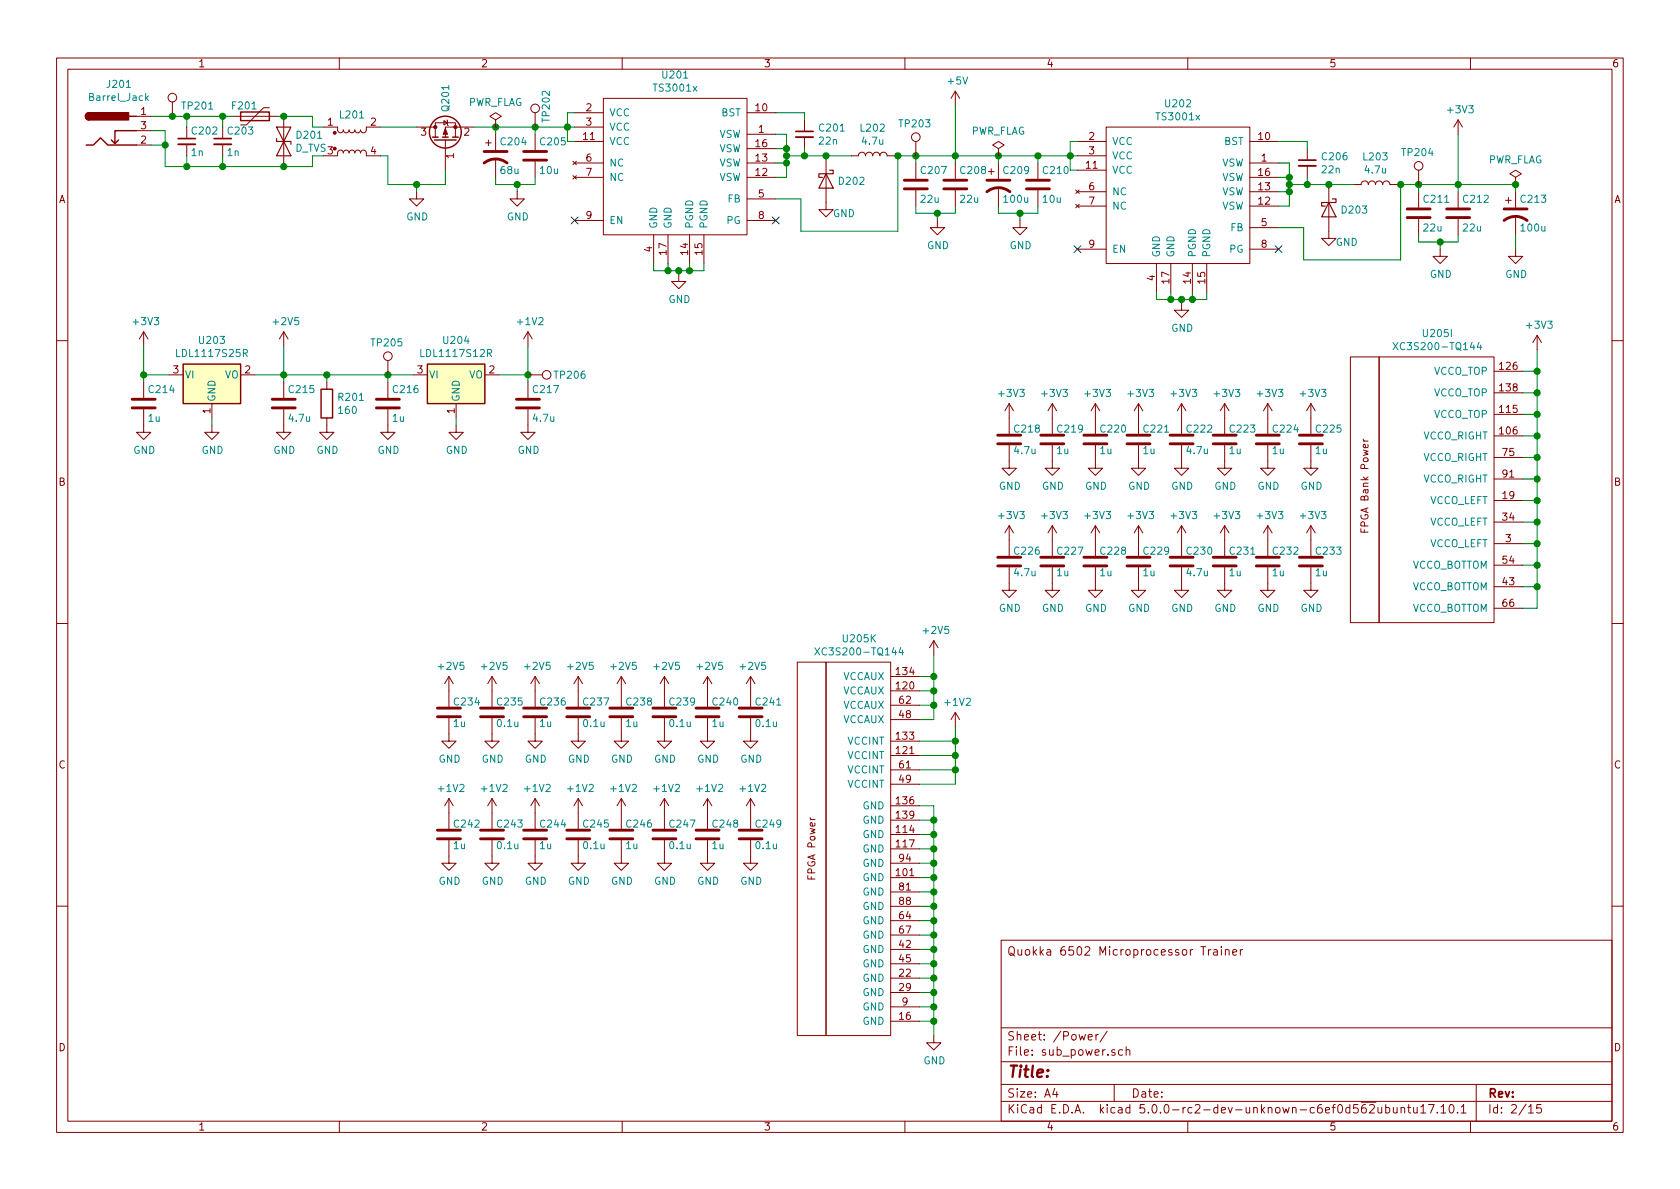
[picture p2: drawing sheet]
<svg xmlns="http://www.w3.org/2000/svg" width="297mm" height="210mm" viewBox="0 0 297 210" stroke-linecap="round" stroke-linejoin="round" font-family="sans-serif">
<defs><g id="words">
<text font-size="2.8" fill="#840000" x="178" y="190.5">Title:</text>
<g font-size="2.1" fill="#840000">
<text x="178" y="169">Quokka 6502 Microprocessor Trainer</text>
<text x="178" y="184">Sheet: /Power/</text>
<text x="178" y="186.7">File: sub_power.sch</text>
<text x="178" y="196.9">KiCad E.D.A. kicad 5.0.0-rc2-dev-unknown-c6ef0d562ubuntu17.10.1</text>
<text x="178" y="194.1">Size: A4</text>
<text x="200" y="194.1">Date:</text>
<text x="263" y="194.1">Rev:</text>
<text x="263" y="196.9">Id: 2/15</text>
</g>
<g font-size="1.8" fill="#840000">
<text x="35" y="11.9">1</text>
<text x="85" y="11.9">2</text>
<text x="135" y="11.9">3</text>
<text x="185" y="11.9">4</text>
<text x="235" y="11.9">5</text>
<text x="285" y="11.9">6</text>
<text x="24.9" y="20.3">1</text>
<text x="24.9" y="22.9">3</text>
<text x="57.9" y="22.2">1</text>
<text x="65.6" y="22.2">2</text>
<text x="74.4" y="24">3</text>
<text x="82.1" y="24">2</text>
<text x="103.7" y="19.7">2</text>
<text x="103.7" y="22.2">3</text>
<text x="133.7" y="19.7">10</text>
<text x="134.1" y="23.5">1</text>
<text x="24.9" y="25.4">2</text>
<text x="57.9" y="27.3">3</text>
<text x="65.6" y="27.3">4</text>
<text x="80.3" y="28" transform="rotate(-90 80.3 28)">1</text>
<text x="103.2" y="24.8">11</text>
<text x="103.7" y="28.6">6</text>
<text x="133.7" y="28.6">13</text>
<text x="133.7" y="26">16</text>
<text x="192.1" y="29.8">11</text>
<text x="192.6" y="24.8">2</text>
<text x="192.6" y="27.3">3</text>
<text x="222.6" y="24.8">10</text>
<text x="223" y="28.6">1</text>
<text x="10.4" y="35.9">A</text>
<text x="103.7" y="31.1">7</text>
<text x="133.7" y="31.1">12</text>
<text x="134.1" y="34.9">5</text>
<text x="192.6" y="33.6">6</text>
<text x="222.6" y="33.6">13</text>
<text x="222.6" y="31.1">16</text>
<text x="285.4" y="35.9">A</text>
<text x="103.7" y="38.7">9</text>
<text x="134.1" y="38.7">8</text>
<text x="192.6" y="36.2">7</text>
<text x="222.6" y="36.2">12</text>
<text x="223" y="40">5</text>
<text x="115.3" y="44.5" transform="rotate(-90 115.3 44.5)">4</text>
<text x="117.9" y="45" transform="rotate(-90 117.9 45)">17</text>
<text x="121.7" y="45" transform="rotate(-90 121.7 45)">14</text>
<text x="124.2" y="45" transform="rotate(-90 124.2 45)">15</text>
<text x="192.6" y="43.8">9</text>
<text x="223" y="43.8">8</text>
<text x="204.2" y="49.6" transform="rotate(-90 204.2 49.6)">4</text>
<text x="206.8" y="50.1" transform="rotate(-90 206.8 50.1)">17</text>
<text x="210.6" y="50.1" transform="rotate(-90 210.6 50.1)">14</text>
<text x="213.1" y="50.1" transform="rotate(-90 213.1 50.1)">15</text>
<text x="265.2" y="65.4">126</text>
<text x="30.6" y="66">3</text>
<text x="43.3" y="66">2</text>
<text x="73.8" y="66">3</text>
<text x="86.5" y="66">2</text>
<text x="265.2" y="69.2">138</text>
<text x="37.2" y="73.1" transform="rotate(-90 37.2 73.1)">1</text>
<text x="80.4" y="73.1" transform="rotate(-90 80.4 73.1)">1</text>
<text x="265.2" y="76.8">106</text>
<text x="265.2" y="73">115</text>
<text x="265.7" y="80.6">75</text>
<text x="10.4" y="85.9">B</text>
<text x="265.7" y="88.3">19</text>
<text x="265.7" y="84.4">91</text>
<text x="285.4" y="85.9">B</text>
<text x="242" y="93.7" transform="rotate(-90 242 93.7)">FPGA Bank Power</text>
<text x="265.7" y="92.1">34</text>
<text x="266.2" y="95.9">3</text>
<text x="265.7" y="99.7">54</text>
<text x="265.7" y="103.5">43</text>
<text x="265.7" y="107.3">66</text>
<text x="158.5" y="119.4">134</text>
<text x="158.5" y="121.9">120</text>
<text x="159.1" y="124.5">62</text>
<text x="158.5" y="130.8">133</text>
<text x="159.1" y="127">48</text>
<text x="10.4" y="135.9">C</text>
<text x="158.5" y="133.3">121</text>
<text x="159.1" y="135.9">61</text>
<text x="285.4" y="135.9">C</text>
<text x="158.5" y="142.2">136</text>
<text x="159.1" y="138.4">49</text>
<text x="158.5" y="147.3">114</text>
<text x="158.5" y="149.9">117</text>
<text x="158.5" y="144.8">139</text>
<text x="144.2" y="155.5" transform="rotate(-90 144.2 155.5)">FPGA Power</text>
<text x="158.5" y="154.9">101</text>
<text x="159.1" y="152.4">94</text>
<text x="159.1" y="157.5">81</text>
<text x="159.1" y="160">88</text>
<text x="159.1" y="167.6">42</text>
<text x="159.1" y="162.6">64</text>
<text x="159.1" y="165.1">67</text>
<text x="159.1" y="172.7">22</text>
<text x="159.1" y="170.2">45</text>
<text x="159.1" y="175.3">29</text>
<text x="159.5" y="177.8">9</text>
<text x="10.4" y="185.9">D</text>
<text x="159.1" y="180.3">16</text>
<text x="285.4" y="185.9">D</text>
<text x="35" y="199.9">1</text>
<text x="85" y="199.9">2</text>
<text x="135" y="199.9">3</text>
<text x="185" y="199.9">4</text>
<text x="235" y="199.9">5</text>
<text x="285" y="199.9">6</text>
</g>
<g font-size="1.8" fill="#008484">
<text x="16" y="17.9">Barrel_Jack</text>
<text x="19.1" y="15.5">J201</text>
<text x="115.8" y="16.2">TS3001x</text>
<text x="117.3" y="13.9">U201</text>
<text x="167.7" y="15">+5V</text>
<text x="32.4" y="19.4">TP201</text>
<text x="34.1" y="23.8">C202</text>
<text x="40.4" y="23.8">C203</text>
<text x="41.2" y="19.3">F201</text>
<text x="60.2" y="20.9">L201</text>
<text x="79.4" y="19.5" transform="rotate(-90 79.4 19.5)">Q201</text>
<text x="82.7" y="18.7">PWR_FLAG</text>
<text x="97.2" y="21.4" transform="rotate(-90 97.2 21.4)">TP202</text>
<text x="107.7" y="20.6">VCC</text>
<text x="107.7" y="23.1">VCC</text>
<text x="127.5" y="20.6">BST</text>
<text x="145" y="23.3">C201</text>
<text x="152.3" y="23.3">L202</text>
<text x="159.2" y="22.5">TP203</text>
<text x="171.6" y="23.8">PWR_FLAG</text>
<text x="204.7" y="21.3">TS3001x</text>
<text x="206.2" y="19">U202</text>
<text x="256.1" y="20">+3V3</text>
<text x="33.9" y="27.6">1n</text>
<text x="40.2" y="27.6">1n</text>
<text x="52.6" y="24.5">D201</text>
<text x="88.7" y="25.7">C204</text>
<text x="95.7" y="25.7">C205</text>
<text x="107.7" y="25.6">VCC</text>
<text x="107.7" y="29.5">NC</text>
<text x="127" y="24.4">VSW</text>
<text x="127" y="29.5">VSW</text>
<text x="127" y="26.9">VSW</text>
<text x="144.9" y="25.6">22n</text>
<text x="152.6" y="25.6">4.7u</text>
<text x="196.6" y="25.6">VCC</text>
<text x="196.6" y="28.2">VCC</text>
<text x="215.9" y="29.5">VSW</text>
<text x="216.4" y="25.6">BST</text>
<text x="233.9" y="28.3">C206</text>
<text x="241.2" y="28.4">L203</text>
<text x="248.1" y="27.6">TP204</text>
<text x="263" y="28.9">PWR_FLAG</text>
<text x="88.6" y="30.8">68u</text>
<text x="95.6" y="30.8">10u</text>
<text x="107.7" y="32">NC</text>
<text x="127" y="32">VSW</text>
<text x="128.7" y="35.8">FB</text>
<text x="148.5" y="32.7">D202</text>
<text x="162.9" y="35.9">22u</text>
<text x="163" y="30.8">C207</text>
<text x="169.9" y="35.9">22u</text>
<text x="170" y="30.8">C208</text>
<text x="177.6" y="30.8">C209</text>
<text x="177.6" y="35.9">100u</text>
<text x="184.5" y="35.9">10u</text>
<text x="184.6" y="30.8">C210</text>
<text x="196.6" y="30.7">VCC</text>
<text x="196.6" y="34.5">NC</text>
<text x="215.9" y="34.5">VSW</text>
<text x="215.9" y="32">VSW</text>
<text x="233.8" y="30.7">22n</text>
<text x="241.5" y="30.7">4.7u</text>
<text x="251.9" y="35.9">C211</text>
<text x="258.9" y="35.9">C212</text>
<text x="269" y="35.9">C213</text>
<text x="71.8" y="39">GND</text>
<text x="89.6" y="39">GND</text>
<text x="107.7" y="39.6">EN</text>
<text x="116.2" y="40.5" transform="rotate(-90 116.2 40.5)">GND</text>
<text x="118.7" y="40.5" transform="rotate(-90 118.7 40.5)">GND</text>
<text x="122.6" y="40.5" transform="rotate(-90 122.6 40.5)">PGND</text>
<text x="125.1" y="40.5" transform="rotate(-90 125.1 40.5)">PGND</text>
<text x="128.5" y="39.6">PG</text>
<text x="147.3" y="38.4">GND</text>
<text x="196.6" y="37.1">NC</text>
<text x="215.9" y="37.1">VSW</text>
<text x="217.6" y="40.9">FB</text>
<text x="237.4" y="37.8">D203</text>
<text x="251.8" y="40.9">22u</text>
<text x="258.8" y="40.9">22u</text>
<text x="269.1" y="40.9">100u</text>
<text x="163.9" y="44.1">GND</text>
<text x="178.5" y="44.1">GND</text>
<text x="196.6" y="44.7">EN</text>
<text x="205.1" y="45.6" transform="rotate(-90 205.1 45.6)">GND</text>
<text x="207.6" y="45.6" transform="rotate(-90 207.6 45.6)">GND</text>
<text x="211.5" y="45.6" transform="rotate(-90 211.5 45.6)">PGND</text>
<text x="214" y="45.6" transform="rotate(-90 214 45.6)">PGND</text>
<text x="217.4" y="44.7">PG</text>
<text x="236.2" y="43.5">GND</text>
<text x="118.2" y="53.6">GND</text>
<text x="252.8" y="49.1">GND</text>
<text x="266.1" y="49.1">GND</text>
<text x="23.7" y="57.5">+3V3</text>
<text x="48.5" y="57.5">+2V5</text>
<text x="91.6" y="57.5">+1V2</text>
<text x="207.1" y="58.7">GND</text>
<text x="251.8" y="59.6">U205I</text>
<text x="270.1" y="58.1">+3V3</text>
<text x="31.6" y="63.1">LDL1117S25R</text>
<text x="35.4" y="60.8">U203</text>
<text x="65.8" y="61.3">TP205</text>
<text x="74.8" y="63.1">LDL1117S12R</text>
<text x="78.5" y="60.8">U204</text>
<text x="247.4" y="61.9">XC3S200-TQ144</text>
<text x="26.4" y="69.5">C214</text>
<text x="32.6" y="66.9">VI</text>
<text x="38.1" y="71.1" transform="rotate(-90 38.1 71.1)">GND</text>
<text x="39.7" y="66.9">VO</text>
<text x="51.2" y="69.5">C215</text>
<text x="60" y="70.9">R201</text>
<text x="69.6" y="69.5">C216</text>
<text x="75.8" y="66.9">VI</text>
<text x="81.3" y="71.1" transform="rotate(-90 81.3 71.1)">GND</text>
<text x="82.9" y="66.9">VO</text>
<text x="94.4" y="69.5">C217</text>
<text x="98.2" y="67">TP206</text>
<text x="176.7" y="70.2">+3V3</text>
<text x="184.4" y="70.2">+3V3</text>
<text x="192" y="70.2">+3V3</text>
<text x="199.6" y="70.2">+3V3</text>
<text x="207.2" y="70.2">+3V3</text>
<text x="214.8" y="70.2">+3V3</text>
<text x="222.5" y="70.2">+3V3</text>
<text x="230.1" y="70.2">+3V3</text>
<text x="253.4" y="66.3">VCCO_TOP</text>
<text x="253.4" y="70.1">VCCO_TOP</text>
<text x="26.3" y="74.6">1u</text>
<text x="51.2" y="74.6">4.7u</text>
<text x="60" y="73.2">160</text>
<text x="69.4" y="74.6">1u</text>
<text x="94.4" y="74.6">4.7u</text>
<text x="179.5" y="76.5">C218</text>
<text x="187.1" y="76.5">C219</text>
<text x="194.7" y="76.5">C220</text>
<text x="202.3" y="76.5">C221</text>
<text x="210" y="76.5">C222</text>
<text x="217.6" y="76.5">C223</text>
<text x="225.2" y="76.5">C224</text>
<text x="232.8" y="76.5">C225</text>
<text x="251.5" y="77.7">VCCO_RIGHT</text>
<text x="253.4" y="73.9">VCCO_TOP</text>
<text x="23.6" y="80.3">GND</text>
<text x="35.6" y="80.3">GND</text>
<text x="48.3" y="80.3">GND</text>
<text x="56" y="80.3">GND</text>
<text x="66.8" y="80.3">GND</text>
<text x="78.8" y="80.3">GND</text>
<text x="91.5" y="80.3">GND</text>
<text x="179.5" y="80.3">4.7u</text>
<text x="186.9" y="80.3">1u</text>
<text x="194.5" y="80.3">1u</text>
<text x="202.2" y="80.3">1u</text>
<text x="210" y="80.3">4.7u</text>
<text x="217.4" y="80.3">1u</text>
<text x="225" y="80.3">1u</text>
<text x="232.6" y="80.3">1u</text>
<text x="251.5" y="81.5">VCCO_RIGHT</text>
<text x="176.6" y="86.6">GND</text>
<text x="184.2" y="86.6">GND</text>
<text x="191.8" y="86.6">GND</text>
<text x="199.5" y="86.6">GND</text>
<text x="207.1" y="86.6">GND</text>
<text x="214.7" y="86.6">GND</text>
<text x="222.3" y="86.6">GND</text>
<text x="229.9" y="86.6">GND</text>
<text x="251.5" y="85.3">VCCO_RIGHT</text>
<text x="252.6" y="89.1">VCCO_LEFT</text>
<text x="176.7" y="91.8">+3V3</text>
<text x="184.4" y="91.8">+3V3</text>
<text x="192" y="91.8">+3V3</text>
<text x="199.6" y="91.8">+3V3</text>
<text x="207.2" y="91.8">+3V3</text>
<text x="214.8" y="91.8">+3V3</text>
<text x="222.5" y="91.8">+3V3</text>
<text x="230.1" y="91.8">+3V3</text>
<text x="252.6" y="93">VCCO_LEFT</text>
<text x="179.5" y="98.1">C226</text>
<text x="179.5" y="101.9">4.7u</text>
<text x="186.9" y="101.9">1u</text>
<text x="187.1" y="98.1">C227</text>
<text x="194.5" y="101.9">1u</text>
<text x="194.7" y="98.1">C228</text>
<text x="202.2" y="101.9">1u</text>
<text x="202.3" y="98.1">C229</text>
<text x="210" y="98.1">C230</text>
<text x="210" y="101.9">4.7u</text>
<text x="217.4" y="101.9">1u</text>
<text x="217.6" y="98.1">C231</text>
<text x="225" y="101.9">1u</text>
<text x="225.2" y="98.1">C232</text>
<text x="232.6" y="101.9">1u</text>
<text x="232.8" y="98.1">C233</text>
<text x="249.4" y="100.6">VCCO_BOTTOM</text>
<text x="252.6" y="96.8">VCCO_LEFT</text>
<text x="249.4" y="104.4">VCCO_BOTTOM</text>
<text x="149.2" y="113.6">U205K</text>
<text x="163.4" y="112.1">+2V5</text>
<text x="176.6" y="108.2">GND</text>
<text x="184.2" y="108.2">GND</text>
<text x="191.8" y="108.2">GND</text>
<text x="199.5" y="108.2">GND</text>
<text x="207.1" y="108.2">GND</text>
<text x="214.7" y="108.2">GND</text>
<text x="222.3" y="108.2">GND</text>
<text x="229.9" y="108.2">GND</text>
<text x="249.4" y="108.2">VCCO_BOTTOM</text>
<text x="77.7" y="118.5">+2V5</text>
<text x="85.3" y="118.5">+2V5</text>
<text x="92.9" y="118.5">+2V5</text>
<text x="100.5" y="118.5">+2V5</text>
<text x="108.2" y="118.5">+2V5</text>
<text x="115.8" y="118.5">+2V5</text>
<text x="123.4" y="118.5">+2V5</text>
<text x="131" y="118.5">+2V5</text>
<text x="145.1" y="115.9">XC3S200-TQ144</text>
<text x="80.4" y="124.8">C234</text>
<text x="88" y="124.8">C235</text>
<text x="95.7" y="124.8">C236</text>
<text x="103.3" y="124.8">C237</text>
<text x="110.9" y="124.8">C238</text>
<text x="118.5" y="124.8">C239</text>
<text x="126.1" y="124.8">C240</text>
<text x="133.8" y="124.8">C241</text>
<text x="149" y="122.8">VCCAUX</text>
<text x="149" y="120.3">VCCAUX</text>
<text x="149" y="125.3">VCCAUX</text>
<text x="167.2" y="124.8">+1V2</text>
<text x="80.2" y="128.6">1u</text>
<text x="88" y="128.6">0.1u</text>
<text x="95.5" y="128.6">1u</text>
<text x="103.3" y="128.6">0.1u</text>
<text x="110.7" y="128.6">1u</text>
<text x="118.5" y="128.6">0.1u</text>
<text x="126" y="128.6">1u</text>
<text x="133.8" y="128.6">0.1u</text>
<text x="149" y="127.9">VCCAUX</text>
<text x="149.9" y="131.7">VCCINT</text>
<text x="77.5" y="134.9">GND</text>
<text x="85.2" y="134.9">GND</text>
<text x="92.8" y="134.9">GND</text>
<text x="100.4" y="134.9">GND</text>
<text x="108" y="134.9">GND</text>
<text x="115.6" y="134.9">GND</text>
<text x="123.3" y="134.9">GND</text>
<text x="130.9" y="134.9">GND</text>
<text x="149.9" y="134.2">VCCINT</text>
<text x="149.9" y="136.8">VCCINT</text>
<text x="77.7" y="140">+1V2</text>
<text x="85.3" y="140">+1V2</text>
<text x="92.9" y="140">+1V2</text>
<text x="100.5" y="140">+1V2</text>
<text x="108.2" y="140">+1V2</text>
<text x="115.8" y="140">+1V2</text>
<text x="123.4" y="140">+1V2</text>
<text x="131" y="140">+1V2</text>
<text x="149.9" y="139.3">VCCINT</text>
<text x="152.5" y="143.1">GND</text>
<text x="80.4" y="146.3">C242</text>
<text x="88" y="146.3">C243</text>
<text x="95.7" y="146.3">C244</text>
<text x="103.3" y="146.3">C245</text>
<text x="110.9" y="146.3">C246</text>
<text x="118.5" y="146.3">C247</text>
<text x="126.1" y="146.3">C248</text>
<text x="133.8" y="146.3">C249</text>
<text x="152.5" y="148.2">GND</text>
<text x="152.5" y="145.7">GND</text>
<text x="80.2" y="150.2">1u</text>
<text x="88" y="150.2">0.1u</text>
<text x="95.5" y="150.2">1u</text>
<text x="103.3" y="150.2">0.1u</text>
<text x="110.7" y="150.2">1u</text>
<text x="118.5" y="150.2">0.1u</text>
<text x="126" y="150.2">1u</text>
<text x="133.8" y="150.2">0.1u</text>
<text x="152.5" y="155.8">GND</text>
<text x="152.5" y="150.7">GND</text>
<text x="152.5" y="153.3">GND</text>
<text x="77.5" y="156.5">GND</text>
<text x="85.2" y="156.5">GND</text>
<text x="92.8" y="156.5">GND</text>
<text x="100.4" y="156.5">GND</text>
<text x="108" y="156.5">GND</text>
<text x="115.6" y="156.5">GND</text>
<text x="123.3" y="156.5">GND</text>
<text x="130.9" y="156.5">GND</text>
<text x="152.5" y="158.4">GND</text>
<text x="152.5" y="160.9">GND</text>
<text x="152.5" y="163.4">GND</text>
<text x="152.5" y="166">GND</text>
<text x="152.5" y="173.6">GND</text>
<text x="152.5" y="168.5">GND</text>
<text x="152.5" y="171.1">GND</text>
<text x="152.5" y="176.1">GND</text>
<text x="152.5" y="178.7">GND</text>
<text x="152.5" y="181.2">GND</text>
<text x="163.3" y="188.2">GND</text>
</g>
<text font-size="1.8" fill="#008400" x="52.1" y="26.8">D_TVS</text>
</g></defs>
<g fill="none" stroke="#840000" stroke-width=".18">
<path d="M10 10.3h277v189.9h-277zM12 12.2h273v186.1h-273zM30.5 18v2.6M47.6 19h-1l-3 3.1h-1.1M60 10.3v1.9M94.6 19.9v2.6M101.6 19.9h5.1M106.7 17.4h25.4v24.1h-25.4zM110 10.3v1.9M132.1 19.9h5.1M160 10.3v1.9M168.9 16.1v2.6"/>
<path d="M168.9 16.1l-.8 1.3M168.9 16.1l.8 1.3M210 10.3v1.9M260 10.3v1.9M24.1 20.6h2.6M24.1 25.6h2.6M24.1 23.1h2.6M33 22.5v2M33 25.5v2.1M39.4 22.5v2M39.4 25.5v2.1M41.3 20.6h7.6"/>
<path d="M50.2 21.2v7.6M57.1 27.6h2.6v-.7l.4-.4 .4 .2 .2 .3 .1-.3 .3-.2 .4 .2 .2 .3 .1-.3 .3-.2 .5 .2 .1 .3 .2-.3 .2-.2 .5 .2 .2 .3 .2-.4 .3-.1 .4 .4 .1 .7h2.5M57.1 22.5h2.6v.7l.4 .3 .4-.1 .2-.4 .1 .3 .3 .2 .4-.1 .2-.4 .1 .3 .4 .2 .3-.1 .2-.4 .4 .5 .5-.1 .2-.4 .1 .4 .5 .1 .3-.3 .1-.7h2.5M73.7 33.9v1.3h1.2l-1.2 1.2-1.3-1.2h1.3M73.7 22.5h3.3M77 22.5v-.8h3.5v2.6M77 22.5v1.8M78.5 21.3l.6 .4-.6 .4zM78.7 24.8v.2M78.7 25v5.1M79 21.2l.1 .1v.8l.1 .1M83.8 22.5h-5.1v1.8"/>
<path d="M85.9 25.3h1M86.4 24.8v1M87.6 21.2l1-.6-1-.7-1 .7 1 .6v1.3M87.6 22.5h.1M87.6 23.7v2.8M87.6 28.1v3.3M91.4 33.9v1.3h1.3l-1.3 1.2-1.2-1.2h1.2M94.6 23.7v2.8M94.6 28.6v2.8M101.3 28.5l.6 .6M101.3 31.1l.6 .6M101.6 25h5.1"/>
<path d="M101.6 31.4h5.1M101.6 28.8h5.1M101.6 22.5h5.1M101.6 39h5.1M101.9 28.5l-.6 .6M101.9 31.1l-.6 .6M132.1 23.7h5.1M132.1 31.4h5.1M132.1 28.8h5.1M132.1 26.3h5.1M132.1 35.2h5.1M132.1 39h5.1"/>
<path d="M142.2 21.2v2M142.2 24.3v2M146 28.2v8.9h1.3l-1.3 1.2-1.2-1.2h1.2M150.5 27.6h1.3a.63 .63 0 0 1 .6-.7 .63 .63 0 0 1 .6 .7 .63 .63 0 0 1 .7-.7 .63 .63 0 0 1 .6 .7 .63 .63 0 0 1 .6-.7 .63 .63 0 0 1 .7 .7 .63 .63 0 0 1 .6-.7 .63 .63 0 0 1 .6 .7h1.3M161.9 25v2.6M161.9 28.8v2.8M161.9 33.6v2.8M165.7 39v1.3h1.3l-1.3 1.2-1.2-1.2h1.2M168.9 28.8v2.8M168.9 33.6v2.8M174.8 30.3h1M175.3 29.8v1.1"/>
<path d="M176.5 26.3l1-.7-1-.6-1 .6 1 .7v1.3M176.5 27.6h.1M176.5 28.8v2.8M176.5 33.1v3.3M180.3 39v1.3h1.3l-1.3 1.2-1.2-1.2h1.2M183.5 28.8v2.8M183.5 33.6v2.8M190.2 33.6l.6 .6M190.2 36.1l.6 .6M190.5 25h5.1M190.5 27.6h5.1M190.5 30.1h5.1"/>
<path d="M190.5 36.4h5.1M190.5 33.9h5.1M190.8 33.6l-.6 .6M190.8 36.1l-.6 .6M195.6 22.5h25.4v24.1h-25.4zM221 25h5.1M221 31.4h5.1M221 28.8h5.1M221 36.4h5.1M221 33.9h5.1M231.1 26.3v2M231.1 29.3v2.1"/>
<path d="M234.9 33.3v8.9h1.3l-1.3 1.2-1.2-1.2h1.2M239.4 32.6h1.3a.63 .63 0 0 1 .6-.6 .63 .63 0 0 1 .6 .6 .63 .63 0 0 1 .7-.6 .63 .63 0 0 1 .6 .6 .63 .63 0 0 1 .6-.6 .63 .63 0 0 1 .7 .6 .63 .63 0 0 1 .6-.6 .63 .63 0 0 1 .6 .6h1.3M250.8 30.1v2.5M250.8 33.9v2.8M250.8 38.7v2.8M257.8 21.2v2.5M257.8 33.9v2.8M257.8 38.7v2.8M257.8 21.2l-.8 1.3M257.8 21.2l.8 1.3M266.2 35.4h1M266.7 34.9v1"/>
<path d="M268 31.4l1-.7-1-.6-1 .6 1 .7v1.2M268 32.6h.1M268 33.9v2.8M268 38.2v3.3M25.4 58.7v2.5M25.4 58.7l-.8 1.2M25.4 58.7l.8 1.2M50.2 58.7v2.5M50.2 58.7l-.8 1.2M50.2 58.7l.7 1.2M93.3 58.7l-.7 1.2M93.3 58.7v2.5"/>
<path d="M93.3 58.7l.8 1.2M115.6 41.5v5.1M118.1 41.5v5.1M120 48.5v1.3h1.3l-1.3 1.2-1.3-1.2h1.3M121.9 41.5v5.1M124.5 41.5v5.1M190.5 44.1h5.1M204.5 46.6v5.1M207 46.6v5.1M208.9 53.6v1.3h1.3l-1.3 1.2-1.3-1.2h1.3M210.8 46.6v5.1M213.4 46.6v5.1"/>
<path d="M221 40.3h5.1M221 44.1h5.1M254.6 44.1v1.2h1.3l-1.3 1.3-1.2-1.3h1.2M268 44.1v1.2h1.2l-1.2 1.3-1.3-1.3h1.3M271.8 59.3l-.8 1.3M271.8 59.3v2.5M271.8 59.3l.7 1.3M10 60.2h2M25.4 72.4v4h1.3l-1.3 1.3-1.3-1.3h1.3M25.4 67.6v2.8M29.8 66.3h2.6M37.5 75.2v1.2h1.2l-1.2 1.3-1.3-1.3h1.3"/>
<path d="M37.5 71.4v2.5M42.5 66.3h2.6M50.2 72.4v4h1.2l-1.2 1.3-1.3-1.3h1.3M50.2 67.6v2.8M57.8 73.9v2.5h1.3l-1.3 1.3-1.3-1.3h1.3M57.8 67.6v1.2M68.6 72.4v4h1.2l-1.2 1.3-1.3-1.3h1.3M68.6 63.7v2.6M68.6 67.6v2.8M73 66.3h2.6M80.6 75.2v1.2h1.3l-1.3 1.3-1.2-1.3h1.2M80.6 71.4v2.5"/>
<path d="M85.7 66.3h2.6M93.3 72.4v4h1.3l-1.3 1.3-1.2-1.3h1.2M93.3 66.3h2.6M93.3 67.6v2.8M178.4 78.7v4.1h1.3l-1.3 1.3-1.2-1.3h1.2M178.4 71.4v5.3M178.4 71.4l-.7 1.2M178.4 71.4l.8 1.2M186.1 78.7v4.1h1.2l-1.2 1.3-1.3-1.3h1.3M186.1 71.4v5.3M186.1 71.4l-.8 1.2M186.1 71.4l.7 1.2"/>
<path d="M193.7 78.7v4.1h1.2l-1.2 1.3-1.3-1.3h1.3M193.7 71.4v5.3M193.7 71.4l-.8 1.2M193.7 71.4l.7 1.2M201.3 78.7v4.1h1.3l-1.3 1.3-1.3-1.3h1.3M201.3 71.4v5.3M201.3 71.4l-.8 1.2M201.3 71.4l.8 1.2M208.9 78.7v4.1h1.3l-1.3 1.3-1.3-1.3h1.3M208.9 71.4v5.3M208.9 71.4l-.7 1.2M208.9 71.4l.8 1.2"/>
<path d="M216.5 78.7v4.1h1.3l-1.3 1.3-1.2-1.3h1.2M216.5 71.4v5.3M216.5 71.4l-.7 1.2M216.5 71.4l.8 1.2M224.2 78.7v4.1h1.2l-1.2 1.3-1.3-1.3h1.3M224.2 71.4v5.3M224.2 71.4l-.8 1.2M224.2 71.4l.7 1.2M231.8 78.7v4.1h1.2l-1.2 1.3-1.3-1.3h1.3M231.8 71.4v5.3M231.8 71.4l-.8 1.2M231.8 71.4l.7 1.2"/>
<path d="M238.8 63.1h5v47h-5zM241 77.6l.1 .3 .2 .1M241 78h.9M243.8 63.1h20.4v47h-20.4zM264.2 77.1h5M264.2 73.3h5M264.2 65.7h5M264.2 69.5h5M285 60.2h2M178.4 93v5.3M178.4 93l-.7 1.2M178.4 93l.8 1.2"/>
<path d="M186.1 93v5.3M186.1 93l-.8 1.2M186.1 93l.7 1.2M193.7 93v5.3M193.7 93l-.8 1.2M193.7 93l.7 1.2M201.3 93v5.3M201.3 93l-.8 1.2M201.3 93l.8 1.2M208.9 93v5.3M208.9 93l-.7 1.2M208.9 93l.8 1.2"/>
<path d="M216.5 93v5.3M216.5 93l-.7 1.2M216.5 93l.8 1.2M224.2 93v5.3M224.2 93l-.8 1.2M224.2 93l.7 1.2M231.8 93v5.3M231.8 93l-.8 1.2M231.8 93l.7 1.2M264.2 88.5h5M264.2 96.1h5M264.2 92.3h5"/>
<path d="M264.2 99.9h5M264.2 80.9h5M264.2 84.7h5M10 110.3h2M79.4 119.6v5.4M79.4 119.6l-.8 1.3M79.4 119.6l.7 1.3M87 119.6v5.4M87 119.6l-.8 1.3M87 119.6l.8 1.3M94.6 119.6v5.4M94.6 119.6l-.7 1.3"/>
<path d="M94.6 119.6l.8 1.3M102.2 119.6v5.4M102.2 119.6l-.7 1.3M102.2 119.6l.8 1.3M109.9 119.6v5.4M109.9 119.6l-.8 1.3M109.9 119.6l.7 1.3M117.5 119.6v5.4M117.5 119.6l-.8 1.3M117.5 119.6l.7 1.3M125.1 119.6v5.4M125.1 119.6l-.8 1.3"/>
<path d="M125.1 119.6l.8 1.3M132.7 119.6v5.4M132.7 119.6l-.7 1.3M132.7 119.6l.8 1.3M141 117.1h5v66h-5zM146 117.1h11.5v66h-11.5zM157.5 119.6h5.1M165.1 113.3l-.8 1.2M165.1 113.3v2.5M165.1 113.3l.8 1.2M178.4 100.3v4.1h1.3l-1.3 1.3-1.2-1.3h1.2M186.1 100.3v4.1h1.2l-1.2 1.3-1.3-1.3h1.3"/>
<path d="M193.7 100.3v4.1h1.2l-1.2 1.3-1.3-1.3h1.3M201.3 100.3v4.1h1.3l-1.3 1.3-1.3-1.3h1.3M208.9 100.3v4.1h1.3l-1.3 1.3-1.3-1.3h1.3M216.5 100.3v4.1h1.3l-1.3 1.3-1.2-1.3h1.2M224.2 100.3v4.1h1.2l-1.2 1.3-1.3-1.3h1.3M231.8 100.3v4.1h1.2l-1.2 1.3-1.3-1.3h1.3M264.2 103.8h5M264.2 107.6h5M285 110.3h2M79.4 127v4.1h1.2l-1.2 1.2-1.3-1.2h1.3M87 127v4.1h1.3l-1.3 1.2-1.3-1.2h1.3M94.6 127v4.1h1.3l-1.3 1.2-1.3-1.2h1.3"/>
<path d="M102.2 127v4.1h1.3l-1.3 1.2-1.2-1.2h1.2M109.9 127v4.1h1.2l-1.2 1.2-1.3-1.2h1.3M117.5 127v4.1h1.2l-1.2 1.2-1.3-1.2h1.3M125.1 127v4.1h1.3l-1.3 1.2-1.3-1.2h1.3M132.7 127v4.1h1.3l-1.3 1.2-1.3-1.2h1.3M157.5 122.2h5.1M157.5 133.6h5.1M157.5 131.1h5.1M157.5 127.2h5.1M157.5 138.7h5.1M157.5 136.1h5.1M157.5 124.7h5.1"/>
<path d="M168.9 126l-.8 1.2M168.9 126v2.5M168.9 126l.8 1.2M79.4 148.6v4h1.2l-1.2 1.3-1.3-1.3h1.3M79.4 141.2v5.4M79.4 141.2l-.8 1.3M79.4 141.2l.7 1.3M87 148.6v4h1.3l-1.3 1.3-1.3-1.3h1.3M87 141.2v5.4M87 141.2l-.8 1.3M87 141.2l.8 1.3M94.6 148.6v4h1.3l-1.3 1.3-1.3-1.3h1.3"/>
<path d="M94.6 141.2v5.4M94.6 141.2l-.7 1.3M94.6 141.2l.8 1.3M102.2 148.6v4h1.3l-1.3 1.3-1.2-1.3h1.2M102.2 141.2v5.4M102.2 141.2l-.7 1.3M102.2 141.2l.8 1.3M109.9 148.6v4h1.2l-1.2 1.3-1.3-1.3h1.3M109.9 141.2v5.4M109.9 141.2l-.8 1.3M109.9 141.2l.7 1.3M117.5 148.6v4h1.2l-1.2 1.3-1.3-1.3h1.3"/>
<path d="M117.5 141.2v5.4M117.5 141.2l-.8 1.3M117.5 141.2l.7 1.3M125.1 148.6v4h1.3l-1.3 1.3-1.3-1.3h1.3M125.1 141.2v5.4M125.1 141.2l-.8 1.3M125.1 141.2l.8 1.3M132.7 148.6v4h1.3l-1.3 1.3-1.3-1.3h1.3M132.7 141.2v5.4M132.7 141.2l-.7 1.3M132.7 141.2l.8 1.3M157.5 155.2h5.1"/>
<path d="M157.5 147.6h5.1M157.5 150.1h5.1M157.5 142.5h5.1M157.5 145h5.1M157.5 157.7h5.1M157.5 152.6h5.1M10 160.2h2M157.5 173h5.1M157.5 175.5h5.1M157.5 167.9h5.1M157.5 170.4h5.1M157.5 162.8h5.1"/>
<path d="M157.5 165.3h5.1M157.5 160.3h5.1M157.5 178h5.1M177 166.3h108v32h-108zM212.3 167.4h.9M213.7 167.9v1M214.1 167.9l-.4 .3M214.6 168h.6v.9M215.2 168.3h-.4l-.3 .2 .3 .4 .4-.1M216 167.4v.2M216 167.9v1M216.7 168a.37 .37 0 0 1 .6 .1v.8"/>
<path d="M216.7 167.9v1M218 168.4l.7-.1-.1-.3-.4-.1-.2 .2v.7h.6M219.3 167.9v1M219.7 167.9l-.4 .3M285 160.2h2M60 198.3v1.9M110 198.3v1.9M157.5 180.6h5.1M160 198.3v1.9M165.1 183.1v1.3h1.3l-1.3 1.3-1.3-1.3h1.3M177 194.8h108M177 191.8h108"/>
<path d="M177 187.8h108M177 181.8h108M186.5 192.5l-.4 1h1M186.8 193v1M192.4 183.4l.7-.1v-.3l-.5-.1-.2 .2 .1 .7h.6M193.8 182.9v1M194.2 182.9l-.4 .2v.1M195.8 182.3l-1.3 2M197 191.8v3M197.1 185.7a.37 .37 0 0 0-.6 .1l.1 .2 .5 .2 .1 .1-.2 .3-.5-.1M198.5 185.7l-.5-.1-.2 .3v.6l.2 .1 .5-.1M199.1 185.7h.1a.37 .37 0 0 1 .6 .1v.8"/>
<path d="M199.1 185.1v1.5M210 198.3v1.9M241.9 194.9h1.4M242.1 195.5l.3-.2h.3l.3 .5-.9 1h.9M243.6 195.8v.8a.39 .39 0 0 0 .7 .1M244.3 195.8v1M245 195.9l.4-.1 .3 .3-.1 .6-.2 .1-.4-.1M245 195.3v1.5M246.4 195.8v.8a.39 .39 0 0 0 .6 .1M247 195.8v1M247.7 196l.1-.1a.37 .37 0 0 1 .6 .1v.8M247.7 195.8v1"/>
<path d="M248.9 195.8h.5M249.1 195.3v1.3l.3 .2M249.9 195.8l.1 .9 .4 .1 .2-.1M250.6 195.8v1M251.2 195.8l.4-.5v1.5M251.2 196.8h.9M252.6 195.3h1l-.7 1.5M254.1 196.7v.1M254.8 195.8l.4-.5v1.5M254.8 196.8h.8M256.4 195.4l.2-.1a.8 .8 0 0 1 .5 .8 .8 .8 0 0 1-.5 .7 1 1 0 0 1-.2-1.4zM257.7 196.7v.1"/>
<path d="M258.3 195.8l.5-.5v1.5M258.3 196.8h.9M260 198.3v1.9M261 191.8v6.5M270.3 195.8l.4-.5v1.5M270.3 196.8h.8M272.5 195.3h-.7l-.1 .7 .2-.1 .5 .1 .1 .2v.5l-.2 .1-.6-.1"/>
<circle cx="30.5" cy="17.3" r=".76"/>
<circle cx="94.6" cy="19.2" r=".76"/>
<circle cx="161.9" cy="24.3" r=".76"/>
<circle cx="250.8" cy="29.3" r=".76"/>
<circle cx="68.6" cy="63" r=".76"/>
<circle cx="96.6" cy="66.3" r=".76"/>
</g>
<g fill="none" stroke="#008400" stroke-width=".18">
<path d="M101.6 19.9h-1.3v5.1h1.3M137.2 19.9h5v1.3M168.9 18.7v10.1M26.7 23.1h2.5v6.4h26v-1.9M26.7 25.6h2.5M26.7 20.6h14.6M33 20.6v1.9M33 27.6v1.9M39.4 20.6v1.9M39.4 27.6v1.9M48.9 20.6h6.3v1.9h1.9M50.2 20.6v.6"/>
<path d="M50.2 28.8v.7M67.3 22.5h6.4M67.3 27.6h1.3v5h10.1v-2.5M73.7 32.6v1.3M83.8 22.5h17.8M87.6 31.4v1.2h7v-1.2M87.6 22.5v1.2M91.4 32.6v1.3M94.6 22.5v1.2M137.2 23.7h1.9v7.7h-1.9M137.2 28.8h1.9M137.2 26.3h1.9"/>
<path d="M139.1 27.6h11.4M142.2 26.3v1.3M146 27.6v.6M158.1 27.6h32.4M158.7 27.6v13.3h-17.1v-5.7h-4.4M161.9 36.4v1.3h7v-1.3M161.9 27.6v1.2M165.7 37.7v1.3M176.5 36.4v1.3h7v-1.3M176.5 27.6v1.2M180.3 37.7v1.3M183.5 27.6v1.2"/>
<path d="M190.5 25h-1.3v5.1h1.3M226.1 25h5v1.3M226.1 31.4h1.9M226.1 28.8h1.9v7.6h-1.9M226.1 33.9h1.9M228 32.6h11.4M231.1 31.4v1.2M234.9 32.6v.7M247 32.6h21v1.3M247.6 32.6v13.4h-17.1v-5.7h-4.4M250.8 32.6v1.3M257.8 23.7v10.2"/>
<path d="M115.6 46.6v1.3h8.9v-1.3M118.1 46.6v1.3M120 47.9v.6M121.9 46.6v1.3M204.5 51.7v1.3h8.9v-1.3M207 51.7v1.3M208.9 53v.6M210.8 51.7v1.3M250.8 41.5v1.3h7v-1.3M254.6 42.8v1.3M268 41.5v2.6M25.4 61.2v6.4"/>
<path d="M25.4 66.3h4.4M37.5 73.9v1.3M45.1 66.3h27.9M50.2 61.2v6.4M57.8 66.3v1.3M68.6 66.3v1.3M80.6 73.9v1.3M88.3 66.3h5M93.3 61.2v6.4M269.2 77.1h2.6M269.2 73.3h2.6M269.2 69.5h2.6"/>
<path d="M269.2 65.7h2.6M271.8 61.8v45.8h-2.6M269.2 96.1h2.6M269.2 92.3h2.6M269.2 88.5h2.6M269.2 84.7h2.6M269.2 80.9h2.6M269.2 99.9h2.6M162.6 119.6h2.5M165.1 115.8v11.4h-2.5M269.2 103.8h2.6M162.6 136.1h6.3"/>
<path d="M162.6 133.6h6.3M162.6 131.1h6.3M162.6 124.7h2.5M162.6 122.2h2.5M168.9 128.5v10.2h-6.3M162.6 142.5h2.5v40.6M162.6 145h2.5M162.6 147.6h2.5M162.6 150.1h2.5M162.6 152.6h2.5M162.6 155.2h2.5M162.6 157.7h2.5"/>
<path d="M162.6 160.3h2.5M162.6 162.8h2.5M162.6 165.3h2.5M162.6 167.9h2.5M162.6 170.4h2.5M162.6 173h2.5M162.6 175.5h2.5M162.6 178h2.5M162.6 180.6h2.5"/>
</g>
<g fill="#008400" stroke="#008400" stroke-width=".25">
<circle cx="168.9" cy="136.1" r=".51"/>
<circle cx="168.9" cy="133.6" r=".51"/>
<circle cx="168.9" cy="131.1" r=".51"/>
<circle cx="165.1" cy="124.7" r=".51"/>
<circle cx="165.1" cy="122.2" r=".51"/>
<circle cx="165.1" cy="119.6" r=".51"/>
<circle cx="271.8" cy="92.3" r=".51"/>
<circle cx="271.8" cy="88.5" r=".51"/>
<circle cx="271.8" cy="84.7" r=".51"/>
<circle cx="271.8" cy="80.9" r=".51"/>
<circle cx="271.8" cy="77.1" r=".51"/>
<circle cx="271.8" cy="73.3" r=".51"/>
<circle cx="271.8" cy="69.5" r=".51"/>
<circle cx="271.8" cy="65.7" r=".51"/>
<circle cx="165.1" cy="147.6" r=".51"/>
<circle cx="165.1" cy="150.1" r=".51"/>
<circle cx="165.1" cy="152.6" r=".51"/>
<circle cx="165.1" cy="155.2" r=".51"/>
<circle cx="165.1" cy="157.7" r=".51"/>
<circle cx="165.1" cy="160.3" r=".51"/>
<circle cx="165.1" cy="162.8" r=".51"/>
<circle cx="165.1" cy="165.3" r=".51"/>
<circle cx="165.1" cy="167.9" r=".51"/>
<circle cx="165.1" cy="170.4" r=".51"/>
<circle cx="165.1" cy="173" r=".51"/>
<circle cx="165.1" cy="175.5" r=".51"/>
<circle cx="165.1" cy="178" r=".51"/>
<circle cx="165.1" cy="180.6" r=".51"/>
<circle cx="165.1" cy="145" r=".51"/>
<circle cx="271.8" cy="99.9" r=".51"/>
<circle cx="271.8" cy="103.8" r=".51"/>
<circle cx="271.8" cy="96.1" r=".51"/>
<circle cx="120" cy="47.9" r=".51"/>
<circle cx="121.9" cy="47.9" r=".51"/>
<circle cx="118.1" cy="47.9" r=".51"/>
<circle cx="29.2" cy="25.6" r=".51"/>
<circle cx="39.4" cy="29.5" r=".51"/>
<circle cx="33" cy="29.5" r=".51"/>
<circle cx="33" cy="20.6" r=".51"/>
<circle cx="39.4" cy="20.6" r=".51"/>
<circle cx="50.2" cy="20.6" r=".51"/>
<circle cx="50.2" cy="29.5" r=".51"/>
<circle cx="73.7" cy="32.6" r=".51"/>
<circle cx="100.3" cy="22.5" r=".51"/>
<circle cx="139.1" cy="27.6" r=".51"/>
<circle cx="139.1" cy="28.8" r=".51"/>
<circle cx="139.1" cy="26.3" r=".51"/>
<circle cx="142.2" cy="27.6" r=".51"/>
<circle cx="161.9" cy="27.6" r=".51"/>
<circle cx="165.7" cy="37.7" r=".51"/>
<circle cx="91.4" cy="32.6" r=".51"/>
<circle cx="87.6" cy="22.5" r=".51"/>
<circle cx="94.6" cy="22.5" r=".51"/>
<circle cx="168.9" cy="27.6" r=".51"/>
<circle cx="208.9" cy="53" r=".51"/>
<circle cx="210.8" cy="53" r=".51"/>
<circle cx="207" cy="53" r=".51"/>
<circle cx="189.2" cy="27.6" r=".51"/>
<circle cx="228" cy="32.6" r=".51"/>
<circle cx="228" cy="33.9" r=".51"/>
<circle cx="228" cy="31.4" r=".51"/>
<circle cx="231.1" cy="32.6" r=".51"/>
<circle cx="250.8" cy="32.6" r=".51"/>
<circle cx="254.6" cy="42.8" r=".51"/>
<circle cx="257.8" cy="32.6" r=".51"/>
<circle cx="180.3" cy="37.7" r=".51"/>
<circle cx="183.5" cy="27.6" r=".51"/>
<circle cx="176.5" cy="27.6" r=".51"/>
<circle cx="50.2" cy="66.3" r=".51"/>
<circle cx="25.4" cy="66.3" r=".51"/>
<circle cx="93.3" cy="66.3" r=".51"/>
<circle cx="68.6" cy="66.3" r=".51"/>
<circle cx="57.8" cy="66.3" r=".51"/>
<circle cx="158.8" cy="27.6" r=".51"/>
<circle cx="247.7" cy="32.6" r=".51"/>
<circle cx="146.1" cy="27.6" r=".51"/>
<circle cx="235" cy="32.6" r=".51"/>
<circle cx="30.5" cy="20.6" r=".51"/>
<circle cx="268" cy="32.6" r=".51"/>
</g>
<g fill="none" stroke="#008484" stroke-width=".18">
<path d="M25.9 17.3l.3 .5M26.2 16.9l-.4 .5M43 62.5l.7-.1v-.5l-.2-.1h-.5v1.3M43.3 62.5l.4 .6M86.2 62.5l.7-.1v-.5l-.2-.1h-.5v1.3M86.5 62.5l.4 .6M246.3 60.6l.9 1.2M247.2 60.6l-.9 1.2M261.5 60.5l-.3 .9h.8M261.8 61v.8M144.1 114.5l.8 1.3M144.9 114.5l-.8 1.3"/>
<path d="M159.3 114.5l-.3 .9h.7M159.6 115v.8"/>
</g>
<g fill="none" stroke="#840000" stroke-width=".51">
<path d="M85.6 28.8a3.3 3.3 0 0 1 4.1 0M85.6 26.8h4.1M92.6 28.3h4M92.6 26.8h4M159.9 33.4h4.1M159.9 31.9h4.1M166.9 33.4h4M166.9 31.9h4M174.5 33.9a3.3 3.3 0 0 1 4.1 0M174.5 31.9h4.1M181.5 33.4h4M181.5 31.9h4"/>
<path d="M248.8 38.5h4.1M248.8 37h4.1M255.8 38.5h4M255.8 37h4M265.9 39a3.3 3.3 0 0 1 4.1 0M265.9 37h4.1M23.4 72.1h4M23.4 70.6h4M48.1 72.1h4.1M48.1 70.6h4.1M66.5 72.1h4.1M66.5 70.6h4.1"/>
<path d="M91.3 72.1h4.1M91.3 70.6h4.1M176.4 78.5h4.1M176.4 77h4.1M184 78.5h4.1M184 77h4.1M191.6 78.5h4.1M191.6 77h4.1M199.3 78.5h4M199.3 77h4M206.9 78.5h4M206.9 77h4"/>
<path d="M214.5 78.5h4.1M214.5 77h4.1M222.1 78.5h4.1M222.1 77h4.1M229.7 78.5h4.1M229.7 77h4.1M176.4 98.5h4.1M184 98.5h4.1M191.6 98.5h4.1M199.3 98.5h4M206.9 98.5h4M214.5 98.5h4.1"/>
<path d="M222.1 98.5h4.1M229.7 98.5h4.1M176.4 100.1h4.1M184 100.1h4.1M191.6 100.1h4.1M199.3 100.1h4M206.9 100.1h4M214.5 100.1h4.1M222.1 100.1h4.1M229.7 100.1h4.1M77.3 126.7h4.1M77.3 125.2h4.1"/>
<path d="M85 126.7h4M85 125.2h4M92.6 126.7h4M92.6 125.2h4M100.2 126.7h4.1M100.2 125.2h4.1M107.8 126.7h4.1M107.8 125.2h4.1M115.4 126.7h4.1M115.4 125.2h4.1M123.1 126.7h4M123.1 125.2h4"/>
<path d="M130.7 126.7h4M130.7 125.2h4M77.3 148.3h4.1M77.3 146.8h4.1M85 148.3h4M85 146.8h4M92.6 148.3h4M92.6 146.8h4M100.2 148.3h4.1M100.2 146.8h4.1M107.8 148.3h4.1M107.8 146.8h4.1"/>
<path d="M115.4 148.3h4.1M115.4 146.8h4.1M123.1 148.3h4M123.1 146.8h4M130.7 148.3h4M130.7 146.8h4"/>
</g>
<path d="M101 38.4l1.2 1.2M102.2 38.4l-1.2 1.2M136.6 38.4l1.2 1.2M137.8 38.4l-1.2 1.2M189.9 43.5l1.2 1.2M191.1 43.5l-1.2 1.2M225.5 43.5l1.2 1.2M226.7 43.5l-1.2 1.2" fill="none" stroke="#000084" stroke-width=".18"/>
<g fill="none" stroke="#840000" stroke-width=".25">
<path d="M15.7 19.9a.63 .63 0 0 0-.6 .7 .63 .63 0 0 0 .6 .6M42.5 19.8h5.1v1.5h-5.1zM15.2 25.6h1.3l1.3-1.2 1.2 1.2h5.1M21 24.8l-.7 .6M22.9 20.6h1.2M24.1 23.1h-3.8v2.3l-.6-.6M76.5 24.3h1M76.8 24.8h3.8M78.2 24.3h1M80 24.3h1M32.4 64.4h10.1v7h-10.1zM56.8 68.8h2v5.1h-2z"/>
<path d="M75.6 64.4h10.1v7h-10.1z"/>
<circle cx="78.7" cy="23.4" r="2.82"/>
</g>
<g fill="#840000" stroke="#840000" stroke-width=".18">
<path d="M78.7 22.7l.4 1h-.7z"/>
<circle cx="80.5" cy="22.5" r=".28"/>
<circle cx="77" cy="22.5" r=".28"/>
<circle cx="59.2" cy="23.5" r=".25"/>
</g>
<g fill="#840000" stroke="#840000" stroke-width=".25">
<path d="M15.3 20.1l.4-.2v1.3a.64 .64 0 0 1-.6-.4 .64 .64 0 0 1 .2-.7z"/>
<path d="M15.7 19.9h7v1.3h-7z"/>
</g>
<path d="M48.9 22.5h2.5l-1.2 2.5zM48.9 24.5v.5h2.5v.5M50.2 25l1.2 2.6h-2.5zM146 30.7l1.3 2.6h-2.5zM146.7 30.1h.6v.6h-2.5v.7h.6M234.9 35.8l1.3 2.5h-2.5zM235.6 35.2h.6v.6h-2.5v.6h.6" fill="none" stroke="#840000" stroke-width=".2"/>
<path d="M31.5 25.5h3M37.8 25.5h3.1M140.7 24.3h3.1M229.6 29.3h3.1" fill="none" stroke="#840000" stroke-width=".33"/>
<path d="M31.5 24.5h3M37.8 24.5h3.1M140.7 23.2h3.1M229.6 28.3h3.1" fill="none" stroke="#840000" stroke-width=".3"/>
<g fill="#ffffc2" stroke="#ffffc2" stroke-width=".18">
<path d="M32.4 64.4h10.1v7h-10.1z"/>
<path d="M75.6 64.4h10.1v7h-10.1z"/>
</g>
<use href="#words"/>
</svg>
